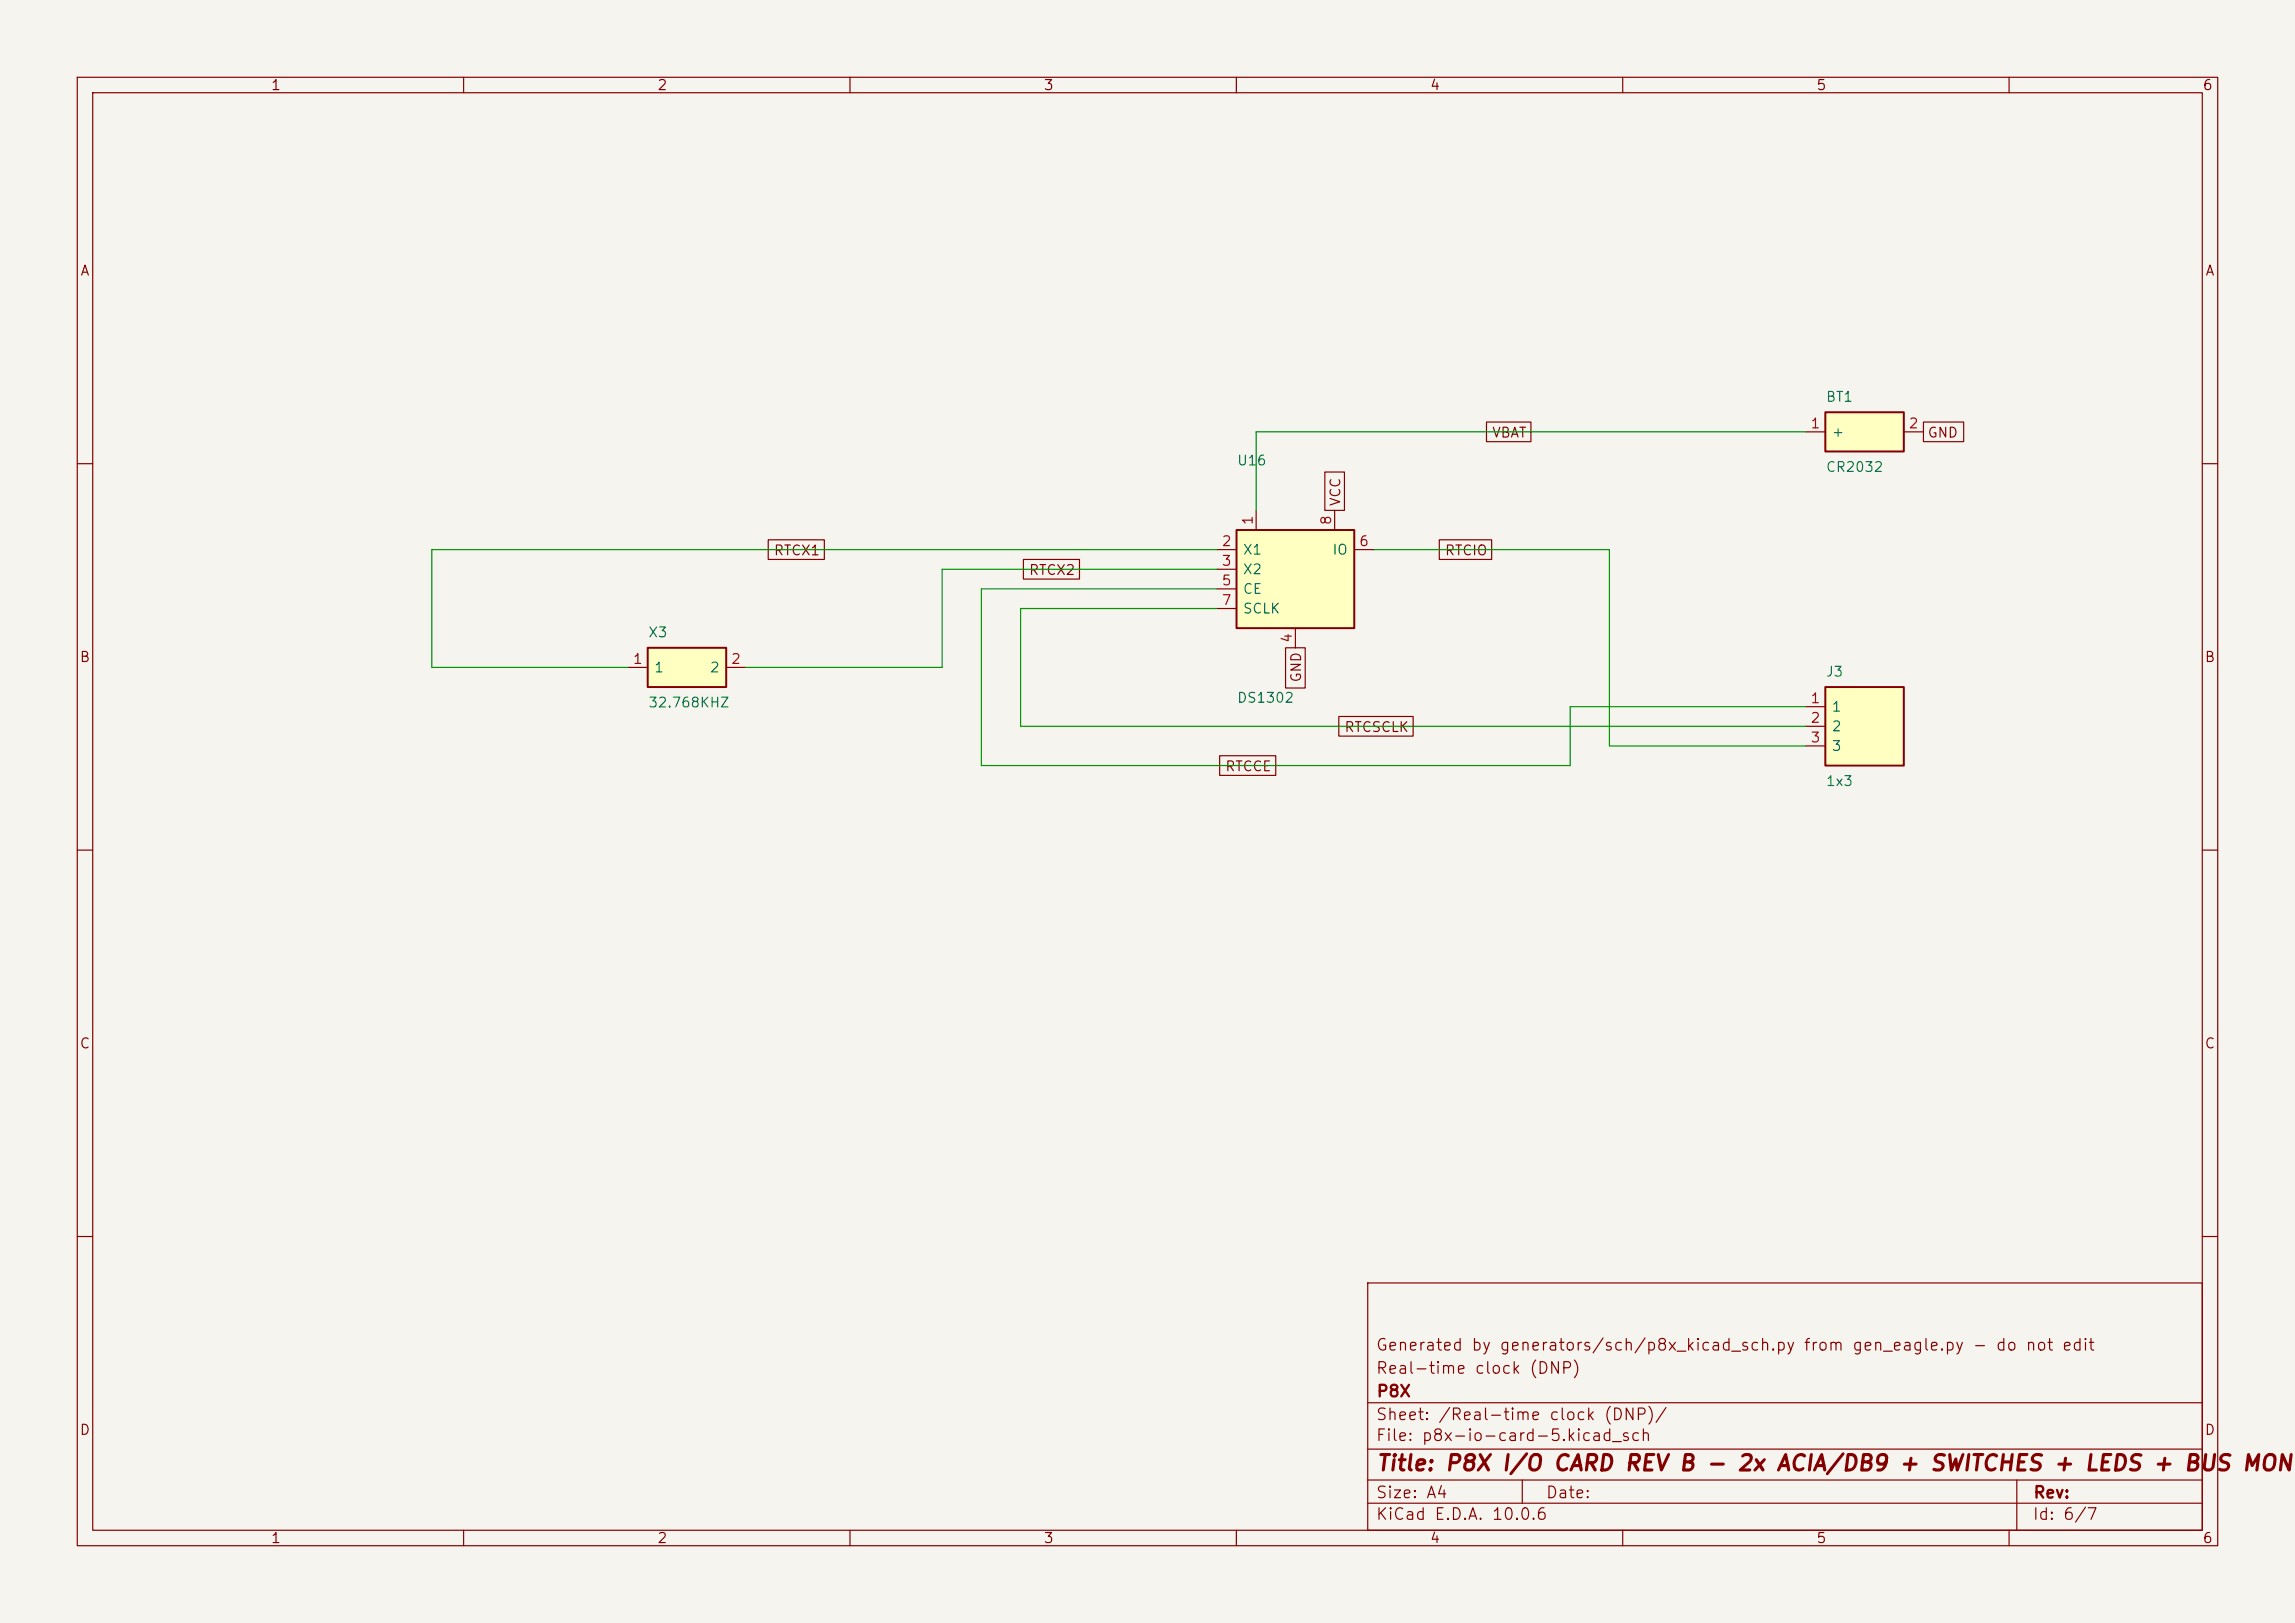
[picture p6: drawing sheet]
<svg xmlns="http://www.w3.org/2000/svg" width="297mm" height="210mm" viewBox="0 0 297 210" stroke-linecap="round" stroke-linejoin="round" font-family="sans-serif">
<defs><g id="words">
<text font-size="2" fill="#840000" x="178" y="190.8">Title: P8X I/O CARD REV B - 2x ACIA/DB9 + SWITCHES + LEDS + BUS MONIT</text>
<g font-size="1.5" fill="#840000">
<text x="178" y="178.1">Real-time clock (DNP)</text>
<text x="178" y="175.1">Generated by generators/sch/p8x_kicad_sch.py from gen_eagle.py - do not edit</text>
<text x="178" y="184.1">Sheet: /Real-time clock (DNP)/</text>
<text x="178" y="181.1">P8X</text>
<text x="178" y="186.8">File: p8x-io-card-5.kicad_sch</text>
<text x="178" y="197">KiCad E.D.A. 10.0.6</text>
<text x="178" y="194.2">Size: A4</text>
<text x="200" y="194.2">Date:</text>
<text x="263" y="197">Id: 6/7</text>
<text x="263" y="194.2">Rev:</text>
</g>
<g font-size="1.3" fill="#840000">
<text x="35" y="12">1</text>
<text x="85" y="12">2</text>
<text x="135" y="12">3</text>
<text x="185" y="12">4</text>
<text x="235" y="12">5</text>
<text x="285" y="12">6</text>
<text x="10.3" y="36">A</text>
<text x="285.3" y="36">A</text>
<text x="193" y="56.9">VBAT</text>
<text x="249.4" y="56.9">GND</text>
<text x="173.8" y="65.6" transform="rotate(-90 173.8 65.6)">VCC</text>
<text x="100" y="72.2">RTCX1</text>
<text x="133.1" y="74.7">RTCX2</text>
<text x="186.9" y="72.2">RTCIO</text>
<text x="10.2" y="86">B</text>
<text x="168.7" y="88.4" transform="rotate(-90 168.7 88.4)">GND</text>
<text x="285.2" y="86">B</text>
<text x="173.9" y="95">RTCSCLK</text>
<text x="158.5" y="100.1">RTCCE</text>
<text x="10.2" y="136">C</text>
<text x="285.2" y="136">C</text>
<text x="10.2" y="186">D</text>
<text x="285.2" y="186">D</text>
<text x="35" y="200">1</text>
<text x="85" y="200">2</text>
<text x="135" y="200">3</text>
<text x="185" y="200">4</text>
<text x="235" y="200">5</text>
<text x="285" y="200">6</text>
</g>
<g font-size="1.3" fill="#006464">
<text x="236.2" y="52.3">BT1</text>
<text x="237" y="56.8">+</text>
<text x="160" y="60.5">U16</text>
<text x="236.2" y="61.4">CR2032</text>
<text x="160.8" y="72.1">X1</text>
<text x="160.8" y="74.6">X2</text>
<text x="160.8" y="77.2">CE</text>
<text x="172.3" y="72.1">IO</text>
<text x="83.8" y="82.8">X3</text>
<text x="160.8" y="79.7">SCLK</text>
<text x="84.6" y="87.3">1</text>
<text x="91.8" y="87.3">2</text>
<text x="236.2" y="87.9">J3</text>
<text x="83.8" y="91.9">32.768KHZ</text>
<text x="160" y="91.2">DS1302</text>
<text x="237" y="92.4">1</text>
<text x="237" y="94.9">2</text>
<text x="237" y="97.5">3</text>
<text x="236.2" y="102">1x3</text>
</g>
<g font-size="1.3" fill="#a90000">
<text x="234.2" y="55.7">1</text>
<text x="246.9" y="55.7">2</text>
<text x="158" y="71">2</text>
<text x="162.4" y="68" transform="rotate(-90 162.4 68)">1</text>
<text x="172.6" y="68" transform="rotate(-90 172.6 68)">8</text>
<text x="175.8" y="71">6</text>
<text x="158" y="73.5">3</text>
<text x="158" y="76.1">5</text>
<text x="158" y="78.6">7</text>
<text x="167.5" y="83.3" transform="rotate(-90 167.5 83.3)">4</text>
<text x="81.8" y="86.2">1</text>
<text x="94.5" y="86.2">2</text>
<text x="234.2" y="91.3">1</text>
<text x="234.2" y="93.8">2</text>
<text x="234.2" y="96.4">3</text>
</g>
</g></defs>
<path d="M0 0h297v210h-297z" fill="#f5f4ef" stroke="#f5f4ef" stroke-width=".13"/>
<g fill="none" stroke="#840000" stroke-width=".15">
<path d="M10 10h277v190h-277zM12 12h273v186h-273zM60 10v2M110 10v2M160 10v2M210 10v2M260 10v2M10 60h2M285 60h2M10 110h2M285 110h2M10 160h2"/>
<path d="M177 166h108v32h-108zM285 160h2M60 198v2M110 198v2M160 198v2M177 194.5h108M177 191.5h108M177 187.5h108M177 181.5h108M197 191.5v3M210 198v2M260 198v2"/>
<path d="M261 191.5v6.5"/>
</g>
<path d="M236.2 53.3h10.2v5.1h-10.2z" fill="#ffffc2"/>
<path d="M236.2 53.3h10.2v5.1h-10.2z" fill="none" stroke="#840000" stroke-width=".25"/>
<path d="M233.7 55.9h2.5M246.4 55.9h2.5" fill="none" stroke="#840000" stroke-width=".15"/>
<path d="M160 68.6h15.3v12.7h-15.3z" fill="#ffffc2"/>
<path d="M160 68.6h15.3v12.7h-15.3z" fill="none" stroke="#840000" stroke-width=".25"/>
<path d="M157.5 71.1h2.5M157.5 73.7h2.5M157.5 76.2h2.5M157.5 78.7h2.5M162.6 66v2.6M172.7 66v2.6M175.3 71.1h2.5M167.6 81.3v2.5" fill="none" stroke="#840000" stroke-width=".15"/>
<path d="M83.8 83.8h10.2v5.1h-10.2z" fill="#ffffc2"/>
<path d="M83.8 83.8h10.2v5.1h-10.2z" fill="none" stroke="#840000" stroke-width=".25"/>
<path d="M81.3 86.4h2.5M94 86.4h2.5" fill="none" stroke="#840000" stroke-width=".15"/>
<path d="M236.2 88.9h10.2v10.2h-10.2z" fill="#ffffc2"/>
<path d="M236.2 88.9h10.2v10.2h-10.2z" fill="none" stroke="#840000" stroke-width=".25"/>
<path d="M192.4 54.6h5.7v2.6h-5.7zM248.9 54.6h5.2v2.6h-5.2zM99.4 69.8h7.3v2.6h-7.3zM132.4 72.4h7.3v2.5h-7.3zM171.4 61.1h2.6v4.9h-2.6zM186.3 69.8h6.7v2.6h-6.7zM157.8 97.8h7.3v2.5h-7.3zM166.4 83.8h2.5v5.2h-2.5zM173.3 92.7h9.6v2.6h-9.6zM233.7 91.4h2.5M233.7 94h2.5M233.7 96.5h2.5" fill="none" stroke="#840000" stroke-width=".15"/>
<path d="M233.7 55.9h-71.1v10.1M157.5 71.1h-101.6v15.3h25.4M157.5 76.2h-30.5v22.9h76.2v-7.7h30.5M157.5 73.7h-35.6v12.7h-25.4M157.5 78.7h-25.4v15.3h101.6M177.8 71.1h30.5v25.4h25.4" fill="none" stroke="#009600" stroke-width=".15"/>
<use href="#words"/>
</svg>
